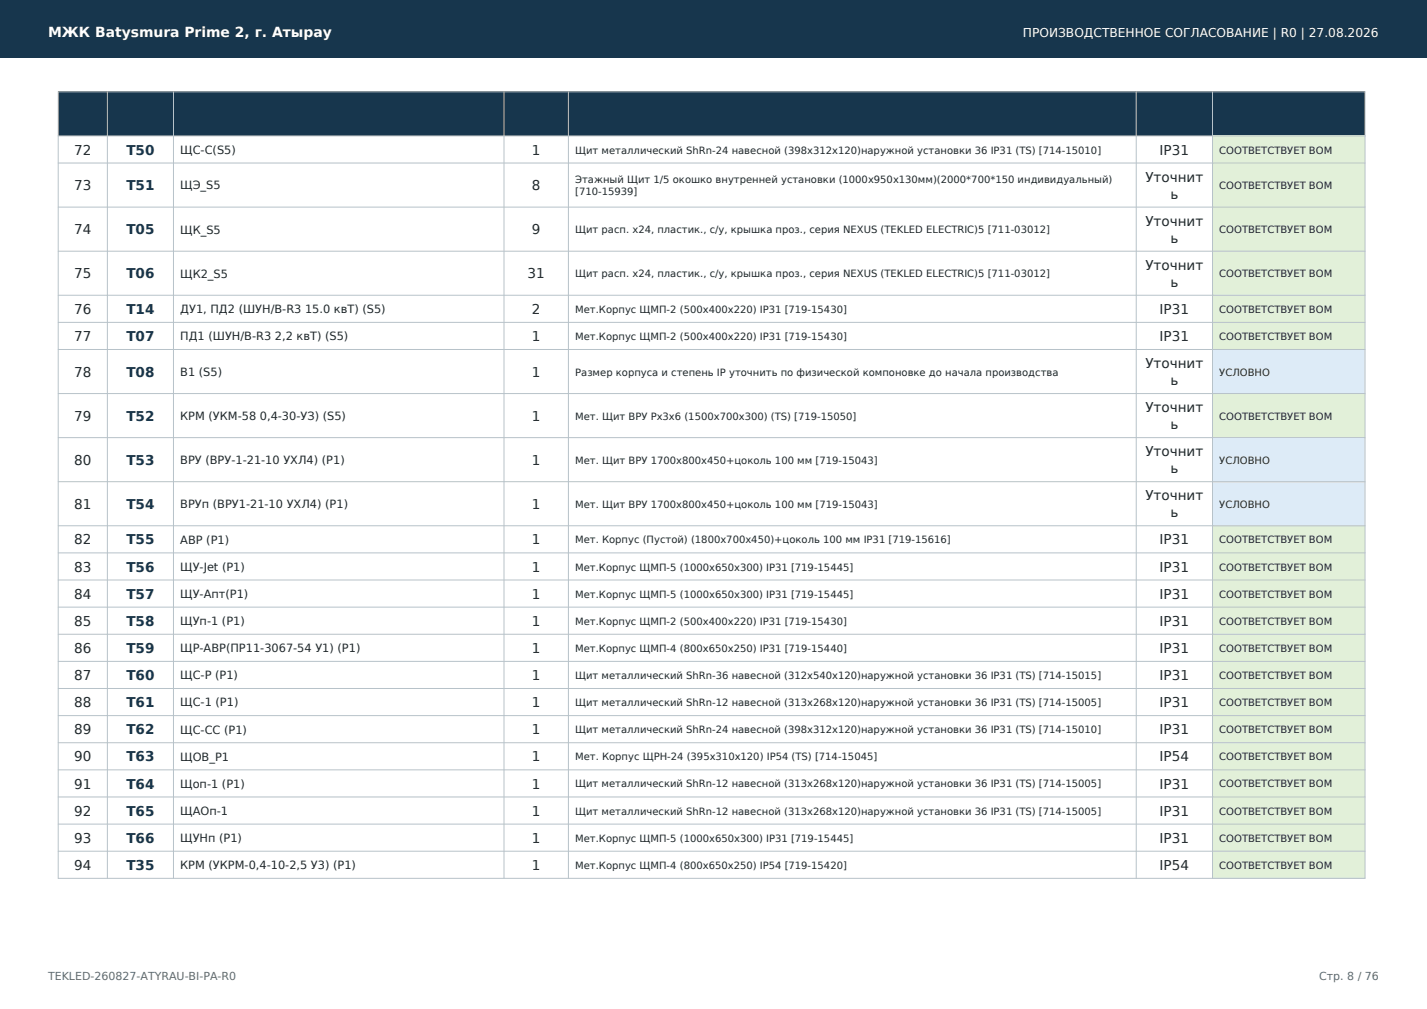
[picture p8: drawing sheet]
<svg xmlns="http://www.w3.org/2000/svg" width="297mm" height="210mm" viewBox="0 0 297 210" stroke-linecap="round" stroke-linejoin="round" font-family="sans-serif">
<defs><g id="words">
<text font-size="2.9" fill="#fff" x="10" y="7.7">МЖК Batysmura Prime 2, г. Атырау</text>
<g font-size="2.8" fill="#20272b">
<text x="15.4" y="32.2">72</text>
<text x="110.7" y="32.2">1</text>
<text x="241.4" y="32.2">IP31</text>
<text x="15.4" y="39.6">73</text>
<text x="110.7" y="39.6">8</text>
<text x="238.4" y="37.8">Уточнит</text>
<text x="243.6" y="41.3">ь</text>
<text x="238.4" y="47">Уточнит</text>
<text x="15.4" y="48.7">74</text>
<text x="110.7" y="48.7">9</text>
<text x="243.6" y="50.5">ь</text>
<text x="15.4" y="57.9">75</text>
<text x="109.8" y="57.9">31</text>
<text x="238.4" y="56.2">Уточнит</text>
<text x="243.6" y="59.7">ь</text>
<text x="15.4" y="65.3">76</text>
<text x="110.7" y="65.3">2</text>
<text x="241.4" y="65.3">IP31</text>
<text x="15.4" y="71">77</text>
<text x="110.7" y="71">1</text>
<text x="241.4" y="71">IP31</text>
<text x="238.4" y="76.6">Уточнит</text>
<text x="15.4" y="78.4">78</text>
<text x="110.7" y="78.4">1</text>
<text x="243.6" y="80.1">ь</text>
<text x="15.4" y="87.6">79</text>
<text x="110.7" y="87.6">1</text>
<text x="238.4" y="85.8">Уточнит</text>
<text x="243.6" y="89.3">ь</text>
<text x="238.4" y="95">Уточнит</text>
<text x="15.4" y="96.7">80</text>
<text x="110.7" y="96.7">1</text>
<text x="243.6" y="98.5">ь</text>
<text x="15.4" y="105.9">81</text>
<text x="110.7" y="105.9">1</text>
<text x="238.4" y="104.1">Уточнит</text>
<text x="243.6" y="107.7">ь</text>
<text x="15.4" y="113.3">82</text>
<text x="110.7" y="113.3">1</text>
<text x="241.4" y="113.3">IP31</text>
<text x="15.4" y="119">83</text>
<text x="110.7" y="119">1</text>
<text x="241.4" y="119">IP31</text>
<text x="15.4" y="124.6">84</text>
<text x="110.7" y="124.6">1</text>
<text x="241.4" y="124.6">IP31</text>
<text x="15.4" y="130.2">85</text>
<text x="110.7" y="130.2">1</text>
<text x="241.4" y="130.2">IP31</text>
<text x="15.4" y="135.9">86</text>
<text x="110.7" y="135.9">1</text>
<text x="241.4" y="135.9">IP31</text>
<text x="15.4" y="141.5">87</text>
<text x="110.7" y="141.5">1</text>
<text x="241.4" y="141.5">IP31</text>
<text x="15.4" y="147.2">88</text>
<text x="110.7" y="147.2">1</text>
<text x="241.4" y="147.2">IP31</text>
<text x="15.4" y="152.8">89</text>
<text x="110.7" y="152.8">1</text>
<text x="241.4" y="152.8">IP31</text>
<text x="15.4" y="158.5">90</text>
<text x="110.7" y="158.5">1</text>
<text x="241.4" y="158.5">IP54</text>
<text x="15.4" y="164.1">91</text>
<text x="110.7" y="164.1">1</text>
<text x="241.4" y="164.1">IP31</text>
<text x="15.4" y="169.8">92</text>
<text x="110.7" y="169.8">1</text>
<text x="241.4" y="169.8">IP31</text>
<text x="15.4" y="175.4">93</text>
<text x="110.7" y="175.4">1</text>
<text x="241.4" y="175.4">IP31</text>
<text x="15.4" y="181">94</text>
<text x="110.7" y="181">1</text>
<text x="241.4" y="181">IP54</text>
</g>
<g font-size="2.8" fill="#17364d">
<text x="26.3" y="32.2">T50</text>
<text x="26.3" y="39.6">T51</text>
<text x="26.3" y="48.7">T05</text>
<text x="26.3" y="57.9">T06</text>
<text x="26.3" y="65.3">T14</text>
<text x="26.3" y="71">T07</text>
<text x="26.3" y="78.4">T08</text>
<text x="26.3" y="87.6">T52</text>
<text x="26.3" y="96.7">T53</text>
<text x="26.3" y="105.9">T54</text>
<text x="26.3" y="113.3">T55</text>
<text x="26.3" y="119">T56</text>
<text x="26.3" y="124.6">T57</text>
<text x="26.3" y="130.2">T58</text>
<text x="26.3" y="135.9">T59</text>
<text x="26.3" y="141.5">T60</text>
<text x="26.3" y="147.2">T61</text>
<text x="26.3" y="152.8">T62</text>
<text x="26.3" y="158.5">T63</text>
<text x="26.3" y="164.1">T64</text>
<text x="26.3" y="169.8">T65</text>
<text x="26.3" y="175.4">T66</text>
<text x="26.3" y="181">T35</text>
</g>
<text font-size="2.5" fill="#fff" x="212.9" y="7.7">ПРОИЗВОДСТВЕННОЕ СОГЛАСОВАНИЕ | R0 | 27.08.2026</text>
<g font-size="2.4" fill="#20272b">
<text x="37.5" y="32">ЩС-С(S5)</text>
<text x="37.5" y="39.4">ЩЭ_S5</text>
<text x="37.5" y="48.6">ЩК_S5</text>
<text x="37.5" y="57.8">ЩК2_S5</text>
<text x="37.5" y="65.2">ДУ1, ПД2 (ШУН/В-R3 15.0 квТ) (S5)</text>
<text x="37.5" y="70.8">ПД1 (ШУН/В-R3 2,2 квТ) (S5)</text>
<text x="37.5" y="78.2">В1 (S5)</text>
<text x="37.5" y="87.4">КРМ (УКМ-58 0,4-30-УЗ) (S5)</text>
<text x="37.5" y="96.6">ВРУ (ВРУ-1-21-10 УХЛ4) (P1)</text>
<text x="37.5" y="105.8">ВРУп (ВРУ1-21-10 УХЛ4) (P1)</text>
<text x="37.5" y="113.2">АВР (P1)</text>
<text x="37.5" y="118.8">ЩУ-Jet (P1)</text>
<text x="37.5" y="124.5">ЩУ-Апт(P1)</text>
<text x="37.5" y="130.1">ЩУп-1 (P1)</text>
<text x="37.5" y="135.7">ЩР-АВР(ПР11-3067-54 У1) (P1)</text>
<text x="37.5" y="141.4">ЩС-Р (P1)</text>
<text x="37.5" y="147">ЩС-1 (P1)</text>
<text x="37.5" y="152.7">ЩС-CC (P1)</text>
<text x="37.5" y="158.3">ЩОВ_P1</text>
<text x="37.5" y="164">Щоп-1 (P1)</text>
<text x="37.5" y="169.6">ЩАОп-1</text>
<text x="37.5" y="175.3">ЩУНп (P1)</text>
<text x="37.5" y="180.9">КРМ (УКРМ-0,4-10-2,5 У3) (P1)</text>
</g>
<g font-size="2.3" fill="#5e6a71">
<text x="10" y="204">TEKLED-260827-ATYRAU-BI-PA-R0</text>
<text x="274.5" y="204">Стр. 8 / 76</text>
</g>
<g font-size="2.1" fill="#20272b">
<text x="119.7" y="32">Щит металлический ShRn-24 навесной (398х312х120)наружной установки 36 IP31 (TS) [714-15010]</text>
<text x="253.8" y="32">СООТВЕТСТВУЕТ BOM</text>
<text x="119.7" y="38.1">Этажный Щит 1/5 окошко внутренней установки (1000х950х130мм)(2000*700*150 индивидуальный)</text>
<text x="119.7" y="40.6">[710-15939]</text>
<text x="253.8" y="39.4">СООТВЕТСТВУЕТ BOM</text>
<text x="119.7" y="48.5">Щит расп. x24, пластик., с/у, крышка проз., серия NEXUS (TEKLED ELECTRIC)5 [711-03012]</text>
<text x="253.8" y="48.5">СООТВЕТСТВУЕТ BOM</text>
<text x="119.7" y="57.7">Щит расп. x24, пластик., с/у, крышка проз., серия NEXUS (TEKLED ELECTRIC)5 [711-03012]</text>
<text x="253.8" y="57.7">СООТВЕТСТВУЕТ BOM</text>
<text x="119.7" y="65.1">Мет.Корпус ЩМП-2 (500x400x220) IP31 [719-15430]</text>
<text x="253.8" y="65.1">СООТВЕТСТВУЕТ BOM</text>
<text x="119.7" y="70.8">Мет.Корпус ЩМП-2 (500x400x220) IP31 [719-15430]</text>
<text x="253.8" y="70.8">СООТВЕТСТВУЕТ BOM</text>
<text x="119.7" y="78.2">Размер корпуса и степень IP уточнить по физической компоновке до начала производства</text>
<text x="253.8" y="78.2">УСЛОВНО</text>
<text x="119.7" y="87.3">Мет. Щит ВРУ Рх3х6 (1500х700х300) (TS) [719-15050]</text>
<text x="253.8" y="87.3">СООТВЕТСТВУЕТ BOM</text>
<text x="119.7" y="96.5">Мет. Щит ВРУ 1700х800х450+цоколь 100 мм [719-15043]</text>
<text x="253.8" y="96.5">УСЛОВНО</text>
<text x="119.7" y="105.7">Мет. Щит ВРУ 1700х800х450+цоколь 100 мм [719-15043]</text>
<text x="253.8" y="105.7">УСЛОВНО</text>
<text x="119.7" y="113.1">Мет. Корпус (Пустой) (1800x700x450)+цоколь 100 мм IP31 [719-15616]</text>
<text x="253.8" y="113.1">СООТВЕТСТВУЕТ BOM</text>
<text x="119.7" y="118.7">Мет.Корпус ЩМП-5 (1000x650x300) IP31 [719-15445]</text>
<text x="253.8" y="118.7">СООТВЕТСТВУЕТ BOM</text>
<text x="119.7" y="124.4">Мет.Корпус ЩМП-5 (1000x650x300) IP31 [719-15445]</text>
<text x="253.8" y="124.4">СООТВЕТСТВУЕТ BOM</text>
<text x="119.7" y="130">Мет.Корпус ЩМП-2 (500x400x220) IP31 [719-15430]</text>
<text x="253.8" y="130">СООТВЕТСТВУЕТ BOM</text>
<text x="119.7" y="135.7">Мет.Корпус ЩМП-4 (800x650x250) IP31 [719-15440]</text>
<text x="253.8" y="135.7">СООТВЕТСТВУЕТ BOM</text>
<text x="119.7" y="141.3">Щит металлический ShRn-36 навесной (312х540х120)наружной установки 36 IP31 (TS) [714-15015]</text>
<text x="253.8" y="141.3">СООТВЕТСТВУЕТ BOM</text>
<text x="119.7" y="147">Щит металлический ShRn-12 навесной (313х268х120)наружной установки 36 IP31 (TS) [714-15005]</text>
<text x="253.8" y="147">СООТВЕТСТВУЕТ BOM</text>
<text x="119.7" y="152.6">Щит металлический ShRn-24 навесной (398х312х120)наружной установки 36 IP31 (TS) [714-15010]</text>
<text x="253.8" y="152.6">СООТВЕТСТВУЕТ BOM</text>
<text x="119.7" y="158.3">Мет. Корпус ЩРН-24 (395x310x120) IP54 (TS) [714-15045]</text>
<text x="253.8" y="158.3">СООТВЕТСТВУЕТ BOM</text>
<text x="119.7" y="163.9">Щит металлический ShRn-12 навесной (313х268х120)наружной установки 36 IP31 (TS) [714-15005]</text>
<text x="253.8" y="163.9">СООТВЕТСТВУЕТ BOM</text>
<text x="119.7" y="169.5">Щит металлический ShRn-12 навесной (313х268х120)наружной установки 36 IP31 (TS) [714-15005]</text>
<text x="253.8" y="169.5">СООТВЕТСТВУЕТ BOM</text>
<text x="119.7" y="175.2">Мет.Корпус ЩМП-5 (1000x650x300) IP31 [719-15445]</text>
<text x="253.8" y="175.2">СООТВЕТСТВУЕТ BOM</text>
<text x="119.7" y="180.8">Мет.Корпус ЩМП-4 (800x650x250) IP54 [719-15420]</text>
<text x="253.8" y="180.8">СООТВЕТСТВУЕТ BOM</text>
</g>
</g></defs>
<g fill="#17364d">
<path d="M0 0h297v12h-297z" fill-rule="evenodd"/>
<path d="M12.1 19.1h272v9.2h-272z" fill-rule="evenodd"/>
</g>
<g fill="#e2f0d9">
<path d="M252.4 28.3h31.7v5.6h-31.7z" fill-rule="evenodd"/>
<path d="M252.4 33.9h31.7v9.2h-31.7z" fill-rule="evenodd"/>
<path d="M252.4 43.1h31.7v9.2h-31.7z" fill-rule="evenodd"/>
<path d="M252.4 52.3h31.7v9.1h-31.7z" fill-rule="evenodd"/>
<path d="M252.4 61.4h31.7v5.7h-31.7z" fill-rule="evenodd"/>
<path d="M252.4 67.1h31.7v5.6h-31.7z" fill-rule="evenodd"/>
</g>
<path d="M252.4 72.7h31.7v9.2h-31.7z" fill-rule="evenodd" fill="#ddebf7"/>
<path d="M252.4 81.9h31.7v9.2h-31.7z" fill-rule="evenodd" fill="#e2f0d9"/>
<g fill="#ddebf7">
<path d="M252.4 91.1h31.7v9.2h-31.7z" fill-rule="evenodd"/>
<path d="M252.4 100.3h31.7v9.1h-31.7z" fill-rule="evenodd"/>
</g>
<g fill="#e2f0d9">
<path d="M252.4 109.4h31.7v5.7h-31.7z" fill-rule="evenodd"/>
<path d="M252.4 115.1h31.7v5.6h-31.7z" fill-rule="evenodd"/>
<path d="M252.4 120.7h31.7v5.7h-31.7z" fill-rule="evenodd"/>
<path d="M252.4 126.4h31.7v5.6h-31.7z" fill-rule="evenodd"/>
<path d="M252.4 132h31.7v5.6h-31.7z" fill-rule="evenodd"/>
<path d="M252.4 137.6h31.7v5.7h-31.7z" fill-rule="evenodd"/>
<path d="M252.4 143.3h31.7v5.6h-31.7z" fill-rule="evenodd"/>
<path d="M252.4 148.9h31.7v5.7h-31.7z" fill-rule="evenodd"/>
<path d="M252.4 154.6h31.7v5.6h-31.7z" fill-rule="evenodd"/>
<path d="M252.4 160.2h31.7v5.7h-31.7z" fill-rule="evenodd"/>
<path d="M252.4 165.9h31.7v5.6h-31.7z" fill-rule="evenodd"/>
<path d="M252.4 171.5h31.7v5.7h-31.7z" fill-rule="evenodd"/>
<path d="M252.4 177.2h31.7v5.6h-31.7z" fill-rule="evenodd"/>
</g>
<g fill="none" stroke="#b7c2c9" stroke-width=".21">
<path d="M12.1 19.1h272v163.7h-272zM22.3 19.1v163.7M36.1 19.1v163.7M104.9 19.1v163.7M118.3 19.1v163.7M236.5 19.1v163.7M252.4 19.1v163.7M12.1 28.3h272M12.1 33.9h272M12.1 43.1h272M12.1 52.3h272M12.1 61.4h272"/>
<path d="M12.1 67.1h272M12.1 72.7h272M12.1 81.9h272M12.1 91.1h272M12.1 100.3h272M12.1 109.4h272M12.1 115.1h272M12.1 120.7h272M12.1 126.4h272M12.1 132h272M12.1 137.6h272M12.1 143.3h272"/>
<path d="M12.1 148.9h272M12.1 154.6h272M12.1 160.2h272M12.1 165.9h272M12.1 171.5h272M12.1 177.2h272"/>
</g>
<use href="#words"/>
</svg>
